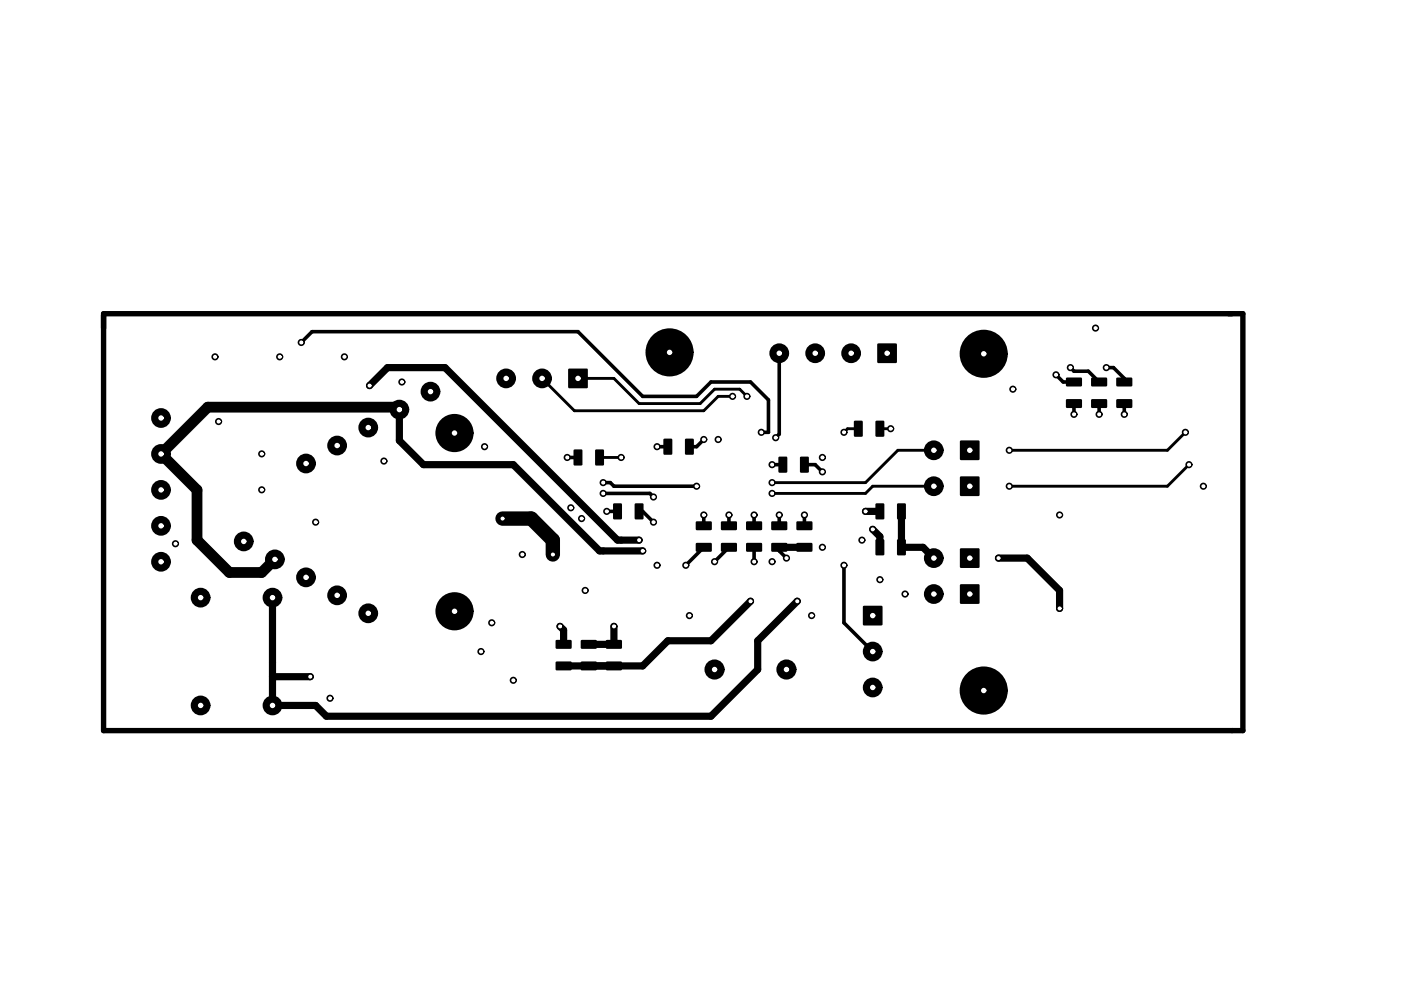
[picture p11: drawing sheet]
<svg xmlns="http://www.w3.org/2000/svg" width="297mm" height="210mm" viewBox="0 0 297 210" stroke-linecap="round" stroke-linejoin="round" font-family="sans-serif">
<path d="M22 66.5h241.5v88.4h-241.5z" fill="none" stroke="#000" stroke-width="1.1"/>
<g fill="#000">
<path d="M120.7 78.4h3.7v3.7h-3.7zM186.2 73h3.7v3.8h-3.7zM121.8 95.5h1.5v3h-1.5zM126.4 95.5h1.4v3h-1.4zM140.9 93.2h1.4v3h-1.4zM145.4 93.2h1.5v3h-1.5zM165.3 97h1.4v3h-1.4zM169.8 97h1.5v3h-1.5zM181.3 89.4h1.4v3h-1.4zM185.8 89.4h1.5v3h-1.5zM203.7 93.6h3.8v3.7h-3.8zM226.2 80.3h3v1.4h-3z"/>
<path d="M226.2 84.8h3v1.5h-3zM231.5 80.3h3v1.4h-3zM231.5 84.8h3v1.5h-3zM236.9 80.3h3v1.4h-3zM236.9 84.8h3v1.5h-3zM130.2 106.9h1.5v3h-1.5zM134.8 106.9h1.4v3h-1.4zM147.7 115.3h3v1.5h-3zM147.7 110.7h3v1.5h-3zM153.1 115.3h2.9v1.5h-2.9zM153.1 110.7h2.9v1.5h-2.9zM158.4 115.3h3v1.5h-3z"/>
<path d="M158.4 110.7h3v1.5h-3zM163.7 115.3h3v1.5h-3zM163.7 110.7h3v1.5h-3zM169.1 115.3h2.9v1.5h-2.9zM169.1 110.7h2.9v1.5h-2.9zM185.8 106.9h1.5v3h-1.5zM185.8 114.6h1.5v2.9h-1.5zM190.4 106.9h1.4v3h-1.4zM190.4 114.6h1.4v2.9h-1.4zM203.7 116.5h3.8v3.7h-3.8zM203.7 101.2h3.8v3.8h-3.8zM118 135.9h3v1.4h-3z"/>
<path d="M123.3 135.9h3v1.4h-3zM128.7 135.9h3v1.4h-3zM183.2 128.7h3.7v3.7h-3.7zM203.7 124.1h3.8v3.7h-3.8zM118 140.5h3v1.4h-3zM123.3 140.5h3v1.4h-3zM128.7 140.5h3v1.4h-3z"/>
<circle cx="45.6" cy="75.7" r=".53"/>
<circle cx="59.3" cy="75.7" r=".53"/>
<circle cx="63.9" cy="72.6" r=".53"/>
<circle cx="73" cy="75.7" r=".53"/>
<circle cx="142" cy="74.7" r="4.9"/>
<circle cx="165.2" cy="74.9" r="1.87"/>
<circle cx="172.8" cy="74.9" r="1.87"/>
<circle cx="180.5" cy="74.9" r="1.87"/>
<circle cx="208.6" cy="75" r="4.9"/>
<circle cx="223.9" cy="79.5" r=".53"/>
<circle cx="226.9" cy="77.9" r=".53"/>
<circle cx="232.3" cy="69.6" r=".53"/>
<circle cx="234.6" cy="77.9" r=".53"/>
<circle cx="34.1" cy="96.2" r="1.87"/>
<circle cx="34.1" cy="88.6" r="1.87"/>
<circle cx="46.3" cy="89.4" r=".53"/>
<circle cx="55.5" cy="96.2" r=".53"/>
<circle cx="64.9" cy="98.3" r="1.87"/>
<circle cx="71.5" cy="94.5" r="1.87"/>
<circle cx="78.1" cy="90.7" r="1.87"/>
<circle cx="78.3" cy="81.8" r=".53"/>
<circle cx="81.4" cy="97.8" r=".53"/>
<circle cx="84.7" cy="86.8" r="1.87"/>
<circle cx="85.2" cy="81" r=".53"/>
<circle cx="91.3" cy="83" r="1.87"/>
<circle cx="96.4" cy="91.8" r="3.8"/>
<circle cx="102.7" cy="94.7" r=".53"/>
<circle cx="107.3" cy="80.2" r="1.87"/>
<circle cx="114.9" cy="80.2" r="1.87"/>
<circle cx="120.3" cy="97" r=".53"/>
<circle cx="131.7" cy="97" r=".53"/>
<circle cx="139.3" cy="94.7" r=".53"/>
<circle cx="149.2" cy="93.2" r=".53"/>
<circle cx="152.3" cy="93.2" r=".53"/>
<circle cx="155.3" cy="84" r=".53"/>
<circle cx="158.4" cy="84" r=".53"/>
<circle cx="161.4" cy="91.7" r=".53"/>
<circle cx="163.7" cy="98.5" r=".53"/>
<circle cx="164.5" cy="92.8" r=".53"/>
<circle cx="174.4" cy="97" r=".53"/>
<circle cx="178.9" cy="91.7" r=".53"/>
<circle cx="188.8" cy="90.9" r=".53"/>
<circle cx="198" cy="95.5" r="1.87"/>
<circle cx="214" cy="95.5" r=".53"/>
<circle cx="214.7" cy="82.5" r=".53"/>
<circle cx="227.7" cy="87.9" r=".53"/>
<circle cx="233" cy="87.9" r=".53"/>
<circle cx="238.4" cy="87.9" r=".53"/>
<circle cx="251.3" cy="91.7" r=".53"/>
<circle cx="252.1" cy="98.5" r=".53"/>
<circle cx="34.1" cy="103.9" r="1.87"/>
<circle cx="34.1" cy="111.5" r="1.87"/>
<circle cx="34.1" cy="119.1" r="1.87"/>
<circle cx="37.2" cy="115.3" r=".53"/>
<circle cx="51.7" cy="114.8" r="1.87"/>
<circle cx="55.5" cy="103.9" r=".53"/>
<circle cx="58.3" cy="118.6" r="1.87"/>
<circle cx="66.9" cy="110.7" r=".53"/>
<circle cx="106.5" cy="109.9" r=".53"/>
<circle cx="110.7" cy="117.6" r=".53"/>
<circle cx="117.2" cy="117.6" r=".53"/>
<circle cx="121" cy="107.7" r=".53"/>
<circle cx="123.3" cy="109.9" r=".53"/>
<circle cx="127.9" cy="102.3" r=".53"/>
<circle cx="127.9" cy="104.6" r=".53"/>
<circle cx="128.6" cy="108.4" r=".53"/>
<circle cx="135.5" cy="114.5" r=".53"/>
<circle cx="136.3" cy="116.8" r=".53"/>
<circle cx="138.5" cy="110.7" r=".53"/>
<circle cx="138.5" cy="105.4" r=".53"/>
<circle cx="139.3" cy="119.9" r=".53"/>
<circle cx="145.4" cy="119.9" r=".53"/>
<circle cx="147.7" cy="103.1" r=".53"/>
<circle cx="149.2" cy="109.2" r=".53"/>
<circle cx="151.5" cy="119.1" r=".53"/>
<circle cx="154.5" cy="109.2" r=".53"/>
<circle cx="159.9" cy="109.2" r=".53"/>
<circle cx="159.9" cy="119.1" r=".53"/>
<circle cx="163.7" cy="102.3" r=".53"/>
<circle cx="163.7" cy="104.6" r=".53"/>
<circle cx="163.7" cy="119.1" r=".53"/>
<circle cx="165.2" cy="109.2" r=".53"/>
<circle cx="166.7" cy="118.3" r=".53"/>
<circle cx="170.6" cy="109.2" r=".53"/>
<circle cx="174.4" cy="116" r=".53"/>
<circle cx="174.4" cy="100" r=".53"/>
<circle cx="178.9" cy="119.9" r=".53"/>
<circle cx="182.7" cy="114.5" r=".53"/>
<circle cx="183.5" cy="108.4" r=".53"/>
<circle cx="185" cy="112.2" r=".53"/>
<circle cx="198" cy="118.3" r="1.87"/>
<circle cx="198" cy="103.1" r="1.87"/>
<circle cx="211.7" cy="118.3" r=".53"/>
<circle cx="214" cy="103.1" r=".53"/>
<circle cx="224.7" cy="109.2" r=".53"/>
<circle cx="255.1" cy="103.1" r=".53"/>
<circle cx="42.5" cy="126.7" r="1.87"/>
<circle cx="57.8" cy="126.7" r="1.87"/>
<circle cx="64.9" cy="122.4" r="1.87"/>
<circle cx="71.5" cy="126.2" r="1.87"/>
<circle cx="78.1" cy="130" r="1.87"/>
<circle cx="96.4" cy="129.6" r="3.8"/>
<circle cx="102" cy="138.1" r=".53"/>
<circle cx="104.3" cy="132" r=".53"/>
<circle cx="118.7" cy="132.8" r=".53"/>
<circle cx="124.1" cy="125.2" r=".53"/>
<circle cx="130.2" cy="132.8" r=".53"/>
<circle cx="146.2" cy="130.5" r=".53"/>
<circle cx="159.1" cy="127.5" r=".53"/>
<circle cx="169" cy="127.5" r=".53"/>
<circle cx="172.1" cy="130.5" r=".53"/>
<circle cx="185" cy="138.1" r="1.87"/>
<circle cx="186.6" cy="122.9" r=".53"/>
<circle cx="191.9" cy="126" r=".53"/>
<circle cx="198" cy="126" r="1.87"/>
<circle cx="224.7" cy="129" r=".53"/>
<circle cx="42.5" cy="149.6" r="1.87"/>
<circle cx="57.8" cy="149.6" r="1.87"/>
<circle cx="65.8" cy="143.5" r=".53"/>
<circle cx="70" cy="148" r=".53"/>
<circle cx="108.8" cy="144.2" r=".53"/>
<circle cx="151.5" cy="142" r="1.91"/>
<circle cx="166.7" cy="142" r="1.91"/>
<circle cx="185" cy="145.8" r="1.87"/>
<circle cx="208.6" cy="146.4" r="4.9"/>
</g>
<g fill="none" stroke="#000" stroke-width=".46">
<path d="M120.7 78.4h3.7v3.7h-3.7zM186.2 73h3.7v3.8h-3.7zM121.8 95.5h1.5v3h-1.5zM126.4 95.5h1.4v3h-1.4zM140.9 93.2h1.4v3h-1.4zM145.4 93.2h1.5v3h-1.5zM165.3 97h1.4v3h-1.4zM169.8 97h1.5v3h-1.5zM181.3 89.4h1.4v3h-1.4zM185.8 89.4h1.5v3h-1.5zM203.7 93.6h3.8v3.7h-3.8zM226.2 80.3h3v1.4h-3z"/>
<path d="M226.2 84.8h3v1.5h-3zM231.5 80.3h3v1.4h-3zM231.5 84.8h3v1.5h-3zM236.9 80.3h3v1.4h-3zM236.9 84.8h3v1.5h-3zM130.2 106.9h1.5v3h-1.5zM134.8 106.9h1.4v3h-1.4zM147.7 115.3h3v1.5h-3zM147.7 110.7h3v1.5h-3zM153.1 115.3h2.9v1.5h-2.9zM153.1 110.7h2.9v1.5h-2.9zM158.4 115.3h3v1.5h-3z"/>
<path d="M158.4 110.7h3v1.5h-3zM163.7 115.3h3v1.5h-3zM163.7 110.7h3v1.5h-3zM169.1 115.3h2.9v1.5h-2.9zM169.1 110.7h2.9v1.5h-2.9zM185.8 106.9h1.5v3h-1.5zM185.8 114.6h1.5v2.9h-1.5zM190.4 106.9h1.4v3h-1.4zM190.4 114.6h1.4v2.9h-1.4zM203.7 116.5h3.8v3.7h-3.8zM203.7 101.2h3.8v3.8h-3.8zM118 135.9h3v1.4h-3z"/>
<path d="M123.3 135.9h3v1.4h-3zM128.7 135.9h3v1.4h-3zM183.2 128.7h3.7v3.7h-3.7zM203.7 124.1h3.8v3.7h-3.8zM118 140.5h3v1.4h-3zM123.3 140.5h3v1.4h-3zM128.7 140.5h3v1.4h-3z"/>
<circle cx="45.6" cy="75.7" r=".53"/>
<circle cx="59.3" cy="75.7" r=".53"/>
<circle cx="63.9" cy="72.6" r=".53"/>
<circle cx="73" cy="75.7" r=".53"/>
<circle cx="142" cy="74.7" r="4.9"/>
<circle cx="165.2" cy="74.9" r="1.87"/>
<circle cx="172.8" cy="74.9" r="1.87"/>
<circle cx="180.5" cy="74.9" r="1.87"/>
<circle cx="208.6" cy="75" r="4.9"/>
<circle cx="223.9" cy="79.5" r=".53"/>
<circle cx="226.9" cy="77.9" r=".53"/>
<circle cx="232.3" cy="69.6" r=".53"/>
<circle cx="234.6" cy="77.9" r=".53"/>
<circle cx="34.1" cy="96.2" r="1.87"/>
<circle cx="34.1" cy="88.6" r="1.87"/>
<circle cx="46.3" cy="89.4" r=".53"/>
<circle cx="55.5" cy="96.2" r=".53"/>
<circle cx="64.9" cy="98.3" r="1.87"/>
<circle cx="71.5" cy="94.5" r="1.87"/>
<circle cx="78.1" cy="90.7" r="1.87"/>
<circle cx="78.3" cy="81.8" r=".53"/>
<circle cx="81.4" cy="97.8" r=".53"/>
<circle cx="84.7" cy="86.8" r="1.87"/>
<circle cx="85.2" cy="81" r=".53"/>
<circle cx="91.3" cy="83" r="1.87"/>
<circle cx="96.4" cy="91.8" r="3.8"/>
<circle cx="102.7" cy="94.7" r=".53"/>
<circle cx="107.3" cy="80.2" r="1.87"/>
<circle cx="114.9" cy="80.2" r="1.87"/>
<circle cx="120.3" cy="97" r=".53"/>
<circle cx="131.7" cy="97" r=".53"/>
<circle cx="139.3" cy="94.7" r=".53"/>
<circle cx="149.2" cy="93.2" r=".53"/>
<circle cx="152.3" cy="93.2" r=".53"/>
<circle cx="155.3" cy="84" r=".53"/>
<circle cx="158.4" cy="84" r=".53"/>
<circle cx="161.4" cy="91.7" r=".53"/>
<circle cx="163.7" cy="98.5" r=".53"/>
<circle cx="164.5" cy="92.8" r=".53"/>
<circle cx="174.4" cy="97" r=".53"/>
<circle cx="178.9" cy="91.7" r=".53"/>
<circle cx="188.8" cy="90.9" r=".53"/>
<circle cx="198" cy="95.5" r="1.87"/>
<circle cx="214" cy="95.5" r=".53"/>
<circle cx="214.7" cy="82.5" r=".53"/>
<circle cx="227.7" cy="87.9" r=".53"/>
<circle cx="233" cy="87.9" r=".53"/>
<circle cx="238.4" cy="87.9" r=".53"/>
<circle cx="251.3" cy="91.7" r=".53"/>
<circle cx="252.1" cy="98.5" r=".53"/>
<circle cx="34.1" cy="103.9" r="1.87"/>
<circle cx="34.1" cy="111.5" r="1.87"/>
<circle cx="34.1" cy="119.1" r="1.87"/>
<circle cx="37.2" cy="115.3" r=".53"/>
<circle cx="51.7" cy="114.8" r="1.87"/>
<circle cx="55.5" cy="103.9" r=".53"/>
<circle cx="58.3" cy="118.6" r="1.87"/>
<circle cx="66.9" cy="110.7" r=".53"/>
<circle cx="106.5" cy="109.9" r=".53"/>
<circle cx="110.7" cy="117.6" r=".53"/>
<circle cx="117.2" cy="117.6" r=".53"/>
<circle cx="121" cy="107.7" r=".53"/>
<circle cx="123.3" cy="109.9" r=".53"/>
<circle cx="127.9" cy="102.3" r=".53"/>
<circle cx="127.9" cy="104.6" r=".53"/>
<circle cx="128.6" cy="108.4" r=".53"/>
<circle cx="135.5" cy="114.5" r=".53"/>
<circle cx="136.3" cy="116.8" r=".53"/>
<circle cx="138.5" cy="110.7" r=".53"/>
<circle cx="138.5" cy="105.4" r=".53"/>
<circle cx="139.3" cy="119.9" r=".53"/>
<circle cx="145.4" cy="119.9" r=".53"/>
<circle cx="147.7" cy="103.1" r=".53"/>
<circle cx="149.2" cy="109.2" r=".53"/>
<circle cx="151.5" cy="119.1" r=".53"/>
<circle cx="154.5" cy="109.2" r=".53"/>
<circle cx="159.9" cy="109.2" r=".53"/>
<circle cx="159.9" cy="119.1" r=".53"/>
<circle cx="163.7" cy="102.3" r=".53"/>
<circle cx="163.7" cy="104.6" r=".53"/>
<circle cx="163.7" cy="119.1" r=".53"/>
<circle cx="165.2" cy="109.2" r=".53"/>
<circle cx="166.7" cy="118.3" r=".53"/>
<circle cx="170.6" cy="109.2" r=".53"/>
<circle cx="174.4" cy="116" r=".53"/>
<circle cx="174.4" cy="100" r=".53"/>
<circle cx="178.9" cy="119.9" r=".53"/>
<circle cx="182.7" cy="114.5" r=".53"/>
<circle cx="183.5" cy="108.4" r=".53"/>
<circle cx="185" cy="112.2" r=".53"/>
<circle cx="198" cy="118.3" r="1.87"/>
<circle cx="198" cy="103.1" r="1.87"/>
<circle cx="211.7" cy="118.3" r=".53"/>
<circle cx="214" cy="103.1" r=".53"/>
<circle cx="224.7" cy="109.2" r=".53"/>
<circle cx="255.1" cy="103.1" r=".53"/>
<circle cx="42.5" cy="126.7" r="1.87"/>
<circle cx="57.8" cy="126.7" r="1.87"/>
<circle cx="64.9" cy="122.4" r="1.87"/>
<circle cx="71.5" cy="126.2" r="1.87"/>
<circle cx="78.1" cy="130" r="1.87"/>
<circle cx="96.4" cy="129.6" r="3.8"/>
<circle cx="102" cy="138.1" r=".53"/>
<circle cx="104.3" cy="132" r=".53"/>
<circle cx="118.7" cy="132.8" r=".53"/>
<circle cx="124.1" cy="125.2" r=".53"/>
<circle cx="130.2" cy="132.8" r=".53"/>
<circle cx="146.2" cy="130.5" r=".53"/>
<circle cx="159.1" cy="127.5" r=".53"/>
<circle cx="169" cy="127.5" r=".53"/>
<circle cx="172.1" cy="130.5" r=".53"/>
<circle cx="185" cy="138.1" r="1.87"/>
<circle cx="186.6" cy="122.9" r=".53"/>
<circle cx="191.9" cy="126" r=".53"/>
<circle cx="198" cy="126" r="1.87"/>
<circle cx="224.7" cy="129" r=".53"/>
<circle cx="42.5" cy="149.6" r="1.87"/>
<circle cx="57.8" cy="149.6" r="1.87"/>
<circle cx="65.8" cy="143.5" r=".53"/>
<circle cx="70" cy="148" r=".53"/>
<circle cx="108.8" cy="144.2" r=".53"/>
<circle cx="151.5" cy="142" r="1.91"/>
<circle cx="166.7" cy="142" r="1.91"/>
<circle cx="185" cy="145.8" r="1.87"/>
<circle cx="208.6" cy="146.4" r="4.9"/>
</g>
<path d="M78.3 81.8l3.9-3.9h12.2l36.5 36.6h4.6M84.7 86.8v6.6l5.1 5.1h19l18.3 18.3h9.2M165.2 116h5.4M183.5 108.4h3.1M185 112.2l1.6 1.6v2.2M191.1 108.4v7.6h4.6l2.3 2.3M211.7 118.3h6.1l6.9 6.9v3.8M57.8 126.7v22.9h9.1l2.3 2.3h81.5l9.9-9.9v-6.1l8.4-8.4M118.7 132.8l.8 .8v3M130.2 132.8v3.8h-5.4M159.1 127.5l-8.4 8.4h-9.1l-5.3 5.3h-16.8M57.8 143.5h8" fill="none" stroke="#000" stroke-width="1.5"/>
<path d="M114.9 80.2l6.9 6.9h27.4l3.1-3.1h3M122.5 80.2h7.7l5.3 5.4h13l3-3.1h5.3l1.6 1.5M127.1 97h4.6M182 90.9h-2.3l-.8 .8M186.6 90.9h2.2M198 95.5h-7.6l-6.9 6.8h-19.8M251.3 91.7l-3.8 3.8h-33.5M252.1 98.5l-4.6 4.6h-33.5M198 103.1h-13l-1.5 1.5h-19.8" fill="none" stroke="#000" stroke-width=".61"/>
<g fill="none" stroke="#000" stroke-width=".76">
<path d="M63.9 72.6l2.3-2.3h56.3l13.8 13.7h11.4l3-3h8.4l3.8 3.8v6.9h-1.5M165.2 74.9v17.1l-.7 .8M223.9 79.5l1.5 1.5h2.3M226.9 77.9l.8 .8h3l2.3 2.3M234.6 77.9h1.5l2.3 2.3v.8M120.3 97h2.2M139.3 94.7h2.3M149.2 93.2l-1.5 1.5h-1.5M163.7 98.5h2.3M170.6 98.5h2.2l1.6 1.5M227.7 85.6v2.3M233 85.6v2.3"/>
<path d="M238.4 85.6v2.3M127.9 104.6h9.9l.7 .8M127.9 102.3h1.5l.8 .8h17.5M128.6 108.4h2.3M135.5 108.4h.8l2.2 2.3M149.2 116l-3.8 3.9M149.2 109.2v2.3M154.5 116l-3 3.1M154.5 109.2v2.3M159.9 109.2v2.3M159.9 116v3.1M165.2 109.2v2.3"/>
<path d="M165.2 116v.8l1.5 1.5M170.6 109.2v2.3M178.9 119.9v12.1l6.1 6.1"/>
</g>
<path d="M84.7 86.8l-.5-.5h-40.1l-10 9.9 7.7 7.7v10.6l6.8 6.9h6.9l2.8-2.8M58.3 118.6h.1" fill="none" stroke="#000" stroke-width="2.3"/>
<path d="M106.5 109.9h6.1l4.6 4.6v3.1" fill="none" stroke="#000" stroke-width="3"/>
<circle cx="224.7" cy="129" r=".19" fill="#fff"/>
<circle cx="224.7" cy="129" r=".19" fill="none" stroke="#fff" stroke-width=".46"/>
<circle cx="211.7" cy="118.3" r=".19" fill="#fff"/>
<circle cx="211.7" cy="118.3" r=".19" fill="none" stroke="#fff" stroke-width=".46"/>
<circle cx="163.7" cy="102.3" r=".19" fill="#fff"/>
<circle cx="163.7" cy="102.3" r=".19" fill="none" stroke="#fff" stroke-width=".46"/>
<circle cx="163.7" cy="104.6" r=".19" fill="#fff"/>
<circle cx="163.7" cy="104.6" r=".19" fill="none" stroke="#fff" stroke-width=".46"/>
<circle cx="214" cy="95.5" r=".19" fill="#fff"/>
<circle cx="214" cy="95.5" r=".19" fill="none" stroke="#fff" stroke-width=".46"/>
<circle cx="251.3" cy="91.7" r=".19" fill="#fff"/>
<circle cx="251.3" cy="91.7" r=".19" fill="none" stroke="#fff" stroke-width=".46"/>
<circle cx="214" cy="103.1" r=".19" fill="#fff"/>
<circle cx="214" cy="103.1" r=".19" fill="none" stroke="#fff" stroke-width=".46"/>
<circle cx="252.1" cy="98.5" r=".19" fill="#fff"/>
<circle cx="252.1" cy="98.5" r=".19" fill="none" stroke="#fff" stroke-width=".46"/>
<circle cx="185" cy="112.2" r=".19" fill="#fff"/>
<circle cx="185" cy="112.2" r=".19" fill="none" stroke="#fff" stroke-width=".46"/>
<circle cx="159.1" cy="127.5" r=".19" fill="#fff"/>
<circle cx="159.1" cy="127.5" r=".19" fill="none" stroke="#fff" stroke-width=".46"/>
<circle cx="178.9" cy="119.9" r=".19" fill="#fff"/>
<circle cx="178.9" cy="119.9" r=".19" fill="none" stroke="#fff" stroke-width=".46"/>
<circle cx="127.9" cy="104.6" r=".19" fill="#fff"/>
<circle cx="127.9" cy="104.6" r=".19" fill="none" stroke="#fff" stroke-width=".46"/>
<circle cx="138.5" cy="105.4" r=".19" fill="#fff"/>
<circle cx="138.5" cy="105.4" r=".19" fill="none" stroke="#fff" stroke-width=".46"/>
<circle cx="147.7" cy="103.1" r=".19" fill="#fff"/>
<circle cx="147.7" cy="103.1" r=".19" fill="none" stroke="#fff" stroke-width=".46"/>
<circle cx="127.9" cy="102.3" r=".19" fill="#fff"/>
<circle cx="127.9" cy="102.3" r=".19" fill="none" stroke="#fff" stroke-width=".46"/>
<circle cx="169" cy="127.5" r=".19" fill="#fff"/>
<circle cx="169" cy="127.5" r=".19" fill="none" stroke="#fff" stroke-width=".46"/>
<circle cx="65.8" cy="143.5" r=".19" fill="#fff"/>
<circle cx="65.8" cy="143.5" r=".19" fill="none" stroke="#fff" stroke-width=".46"/>
<circle cx="161.4" cy="91.7" r=".19" fill="#fff"/>
<circle cx="161.4" cy="91.7" r=".19" fill="none" stroke="#fff" stroke-width=".46"/>
<circle cx="63.9" cy="72.6" r=".19" fill="#fff"/>
<circle cx="63.9" cy="72.6" r=".19" fill="none" stroke="#fff" stroke-width=".46"/>
<circle cx="78.3" cy="81.8" r=".19" fill="#fff"/>
<circle cx="78.3" cy="81.8" r=".19" fill="none" stroke="#fff" stroke-width=".46"/>
<circle cx="135.5" cy="114.5" r=".19" fill="#fff"/>
<circle cx="135.5" cy="114.5" r=".19" fill="none" stroke="#fff" stroke-width=".46"/>
<circle cx="136.3" cy="116.8" r=".19" fill="#fff"/>
<circle cx="136.3" cy="116.8" r=".19" fill="none" stroke="#fff" stroke-width=".46"/>
<circle cx="155.3" cy="84" r=".19" fill="#fff"/>
<circle cx="155.3" cy="84" r=".19" fill="none" stroke="#fff" stroke-width=".46"/>
<circle cx="158.4" cy="84" r=".19" fill="#fff"/>
<circle cx="158.4" cy="84" r=".19" fill="none" stroke="#fff" stroke-width=".46"/>
<circle cx="164.5" cy="92.8" r=".19" fill="#fff"/>
<circle cx="164.5" cy="92.8" r=".19" fill="none" stroke="#fff" stroke-width=".46"/>
<circle cx="106.5" cy="109.9" r=".19" fill="#fff"/>
<circle cx="106.5" cy="109.9" r=".19" fill="none" stroke="#fff" stroke-width=".46"/>
<circle cx="117.2" cy="117.6" r=".19" fill="#fff"/>
<circle cx="117.2" cy="117.6" r=".19" fill="none" stroke="#fff" stroke-width=".46"/>
<circle cx="118.7" cy="132.8" r=".19" fill="#fff"/>
<circle cx="118.7" cy="132.8" r=".19" fill="none" stroke="#fff" stroke-width=".46"/>
<circle cx="166.7" cy="118.3" r=".19" fill="#fff"/>
<circle cx="166.7" cy="118.3" r=".19" fill="none" stroke="#fff" stroke-width=".46"/>
<circle cx="234.6" cy="77.9" r=".19" fill="#fff"/>
<circle cx="234.6" cy="77.9" r=".19" fill="none" stroke="#fff" stroke-width=".46"/>
<circle cx="108.8" cy="144.2" r=".19" fill="#fff"/>
<circle cx="108.8" cy="144.2" r=".19" fill="none" stroke="#fff" stroke-width=".46"/>
<circle cx="151.5" cy="119.1" r=".19" fill="#fff"/>
<circle cx="151.5" cy="119.1" r=".19" fill="none" stroke="#fff" stroke-width=".46"/>
<circle cx="226.9" cy="77.9" r=".19" fill="#fff"/>
<circle cx="226.9" cy="77.9" r=".19" fill="none" stroke="#fff" stroke-width=".46"/>
<circle cx="149.2" cy="93.2" r=".19" fill="#fff"/>
<circle cx="149.2" cy="93.2" r=".19" fill="none" stroke="#fff" stroke-width=".46"/>
<circle cx="182.7" cy="114.5" r=".19" fill="#fff"/>
<circle cx="182.7" cy="114.5" r=".19" fill="none" stroke="#fff" stroke-width=".46"/>
<circle cx="178.9" cy="91.7" r=".19" fill="#fff"/>
<circle cx="178.9" cy="91.7" r=".19" fill="none" stroke="#fff" stroke-width=".46"/>
<circle cx="131.7" cy="97" r=".19" fill="#fff"/>
<circle cx="131.7" cy="97" r=".19" fill="none" stroke="#fff" stroke-width=".46"/>
<circle cx="145.4" cy="119.9" r=".19" fill="#fff"/>
<circle cx="145.4" cy="119.9" r=".19" fill="none" stroke="#fff" stroke-width=".46"/>
<circle cx="223.9" cy="79.5" r=".19" fill="#fff"/>
<circle cx="223.9" cy="79.5" r=".19" fill="none" stroke="#fff" stroke-width=".46"/>
<circle cx="121" cy="107.7" r=".19" fill="#fff"/>
<circle cx="121" cy="107.7" r=".19" fill="none" stroke="#fff" stroke-width=".46"/>
<circle cx="55.5" cy="103.9" r=".19" fill="#fff"/>
<circle cx="55.5" cy="103.9" r=".19" fill="none" stroke="#fff" stroke-width=".46"/>
<circle cx="81.4" cy="97.8" r=".19" fill="#fff"/>
<circle cx="81.4" cy="97.8" r=".19" fill="none" stroke="#fff" stroke-width=".46"/>
<circle cx="55.5" cy="96.2" r=".19" fill="#fff"/>
<circle cx="55.5" cy="96.2" r=".19" fill="none" stroke="#fff" stroke-width=".46"/>
<circle cx="66.9" cy="110.7" r=".19" fill="#fff"/>
<circle cx="66.9" cy="110.7" r=".19" fill="none" stroke="#fff" stroke-width=".46"/>
<circle cx="128.6" cy="108.4" r=".19" fill="#fff"/>
<circle cx="128.6" cy="108.4" r=".19" fill="none" stroke="#fff" stroke-width=".46"/>
<circle cx="130.2" cy="132.8" r=".19" fill="#fff"/>
<circle cx="130.2" cy="132.8" r=".19" fill="none" stroke="#fff" stroke-width=".46"/>
<circle cx="163.7" cy="98.5" r=".19" fill="#fff"/>
<circle cx="163.7" cy="98.5" r=".19" fill="none" stroke="#fff" stroke-width=".46"/>
<circle cx="159.9" cy="109.2" r=".19" fill="#fff"/>
<circle cx="159.9" cy="109.2" r=".19" fill="none" stroke="#fff" stroke-width=".46"/>
<circle cx="139.3" cy="119.9" r=".19" fill="#fff"/>
<circle cx="139.3" cy="119.9" r=".19" fill="none" stroke="#fff" stroke-width=".46"/>
<circle cx="174.4" cy="116" r=".19" fill="#fff"/>
<circle cx="174.4" cy="116" r=".19" fill="none" stroke="#fff" stroke-width=".46"/>
<circle cx="214.7" cy="82.5" r=".19" fill="#fff"/>
<circle cx="214.7" cy="82.5" r=".19" fill="none" stroke="#fff" stroke-width=".46"/>
<circle cx="170.6" cy="109.2" r=".19" fill="#fff"/>
<circle cx="170.6" cy="109.2" r=".19" fill="none" stroke="#fff" stroke-width=".46"/>
<circle cx="163.7" cy="119.1" r=".19" fill="#fff"/>
<circle cx="163.7" cy="119.1" r=".19" fill="none" stroke="#fff" stroke-width=".46"/>
<circle cx="152.3" cy="93.2" r=".19" fill="#fff"/>
<circle cx="152.3" cy="93.2" r=".19" fill="none" stroke="#fff" stroke-width=".46"/>
<circle cx="146.2" cy="130.5" r=".19" fill="#fff"/>
<circle cx="146.2" cy="130.5" r=".19" fill="none" stroke="#fff" stroke-width=".46"/>
<circle cx="46.3" cy="89.4" r=".19" fill="#fff"/>
<circle cx="46.3" cy="89.4" r=".19" fill="none" stroke="#fff" stroke-width=".46"/>
<circle cx="172.1" cy="130.5" r=".19" fill="#fff"/>
<circle cx="172.1" cy="130.5" r=".19" fill="none" stroke="#fff" stroke-width=".46"/>
<circle cx="139.3" cy="94.7" r=".19" fill="#fff"/>
<circle cx="139.3" cy="94.7" r=".19" fill="none" stroke="#fff" stroke-width=".46"/>
<circle cx="85.2" cy="81" r=".19" fill="#fff"/>
<circle cx="85.2" cy="81" r=".19" fill="none" stroke="#fff" stroke-width=".46"/>
<circle cx="73" cy="75.7" r=".19" fill="#fff"/>
<circle cx="73" cy="75.7" r=".19" fill="none" stroke="#fff" stroke-width=".46"/>
<circle cx="59.3" cy="75.7" r=".19" fill="#fff"/>
<circle cx="59.3" cy="75.7" r=".19" fill="none" stroke="#fff" stroke-width=".46"/>
<circle cx="154.5" cy="109.2" r=".19" fill="#fff"/>
<circle cx="154.5" cy="109.2" r=".19" fill="none" stroke="#fff" stroke-width=".46"/>
<circle cx="165.2" cy="109.2" r=".19" fill="#fff"/>
<circle cx="165.2" cy="109.2" r=".19" fill="none" stroke="#fff" stroke-width=".46"/>
<circle cx="233" cy="87.9" r=".19" fill="#fff"/>
<circle cx="233" cy="87.9" r=".19" fill="none" stroke="#fff" stroke-width=".46"/>
<circle cx="70" cy="148" r=".19" fill="#fff"/>
<circle cx="70" cy="148" r=".19" fill="none" stroke="#fff" stroke-width=".46"/>
<circle cx="227.7" cy="87.9" r=".19" fill="#fff"/>
<circle cx="227.7" cy="87.9" r=".19" fill="none" stroke="#fff" stroke-width=".46"/>
<circle cx="188.8" cy="90.9" r=".19" fill="#fff"/>
<circle cx="188.8" cy="90.9" r=".19" fill="none" stroke="#fff" stroke-width=".46"/>
<circle cx="238.4" cy="87.9" r=".19" fill="#fff"/>
<circle cx="238.4" cy="87.9" r=".19" fill="none" stroke="#fff" stroke-width=".46"/>
<circle cx="102" cy="138.1" r=".19" fill="#fff"/>
<circle cx="102" cy="138.1" r=".19" fill="none" stroke="#fff" stroke-width=".46"/>
<circle cx="183.5" cy="108.4" r=".19" fill="#fff"/>
<circle cx="183.5" cy="108.4" r=".19" fill="none" stroke="#fff" stroke-width=".46"/>
<circle cx="174.4" cy="97" r=".19" fill="#fff"/>
<circle cx="174.4" cy="97" r=".19" fill="none" stroke="#fff" stroke-width=".46"/>
<circle cx="149.2" cy="109.2" r=".19" fill="#fff"/>
<circle cx="149.2" cy="109.2" r=".19" fill="none" stroke="#fff" stroke-width=".46"/>
<circle cx="104.3" cy="132" r=".19" fill="#fff"/>
<circle cx="104.3" cy="132" r=".19" fill="none" stroke="#fff" stroke-width=".46"/>
<circle cx="110.7" cy="117.6" r=".19" fill="#fff"/>
<circle cx="110.7" cy="117.6" r=".19" fill="none" stroke="#fff" stroke-width=".46"/>
<circle cx="232.3" cy="69.6" r=".19" fill="#fff"/>
<circle cx="232.3" cy="69.6" r=".19" fill="none" stroke="#fff" stroke-width=".46"/>
<circle cx="255.1" cy="103.1" r=".19" fill="#fff"/>
<circle cx="255.1" cy="103.1" r=".19" fill="none" stroke="#fff" stroke-width=".46"/>
<circle cx="224.7" cy="109.2" r=".19" fill="#fff"/>
<circle cx="224.7" cy="109.2" r=".19" fill="none" stroke="#fff" stroke-width=".46"/>
<circle cx="45.6" cy="75.7" r=".19" fill="#fff"/>
<circle cx="45.6" cy="75.7" r=".19" fill="none" stroke="#fff" stroke-width=".46"/>
<circle cx="102.7" cy="94.7" r=".19" fill="#fff"/>
<circle cx="102.7" cy="94.7" r=".19" fill="none" stroke="#fff" stroke-width=".46"/>
<circle cx="123.3" cy="109.9" r=".19" fill="#fff"/>
<circle cx="123.3" cy="109.9" r=".19" fill="none" stroke="#fff" stroke-width=".46"/>
<circle cx="120.3" cy="97" r=".19" fill="#fff"/>
<circle cx="120.3" cy="97" r=".19" fill="none" stroke="#fff" stroke-width=".46"/>
<circle cx="124.1" cy="125.2" r=".19" fill="#fff"/>
<circle cx="124.1" cy="125.2" r=".19" fill="none" stroke="#fff" stroke-width=".46"/>
<circle cx="191.9" cy="126" r=".19" fill="#fff"/>
<circle cx="191.9" cy="126" r=".19" fill="none" stroke="#fff" stroke-width=".46"/>
<circle cx="186.6" cy="122.9" r=".19" fill="#fff"/>
<circle cx="186.6" cy="122.9" r=".19" fill="none" stroke="#fff" stroke-width=".46"/>
<circle cx="37.2" cy="115.3" r=".19" fill="#fff"/>
<circle cx="37.2" cy="115.3" r=".19" fill="none" stroke="#fff" stroke-width=".46"/>
<circle cx="138.5" cy="110.7" r=".19" fill="#fff"/>
<circle cx="138.5" cy="110.7" r=".19" fill="none" stroke="#fff" stroke-width=".46"/>
<circle cx="174.4" cy="100" r=".19" fill="#fff"/>
<circle cx="174.4" cy="100" r=".19" fill="none" stroke="#fff" stroke-width=".46"/>
<circle cx="159.9" cy="119.1" r=".19" fill="#fff"/>
<circle cx="159.9" cy="119.1" r=".19" fill="none" stroke="#fff" stroke-width=".46"/>
<circle cx="188.1" cy="74.9" r=".34" fill="#fff"/>
<circle cx="188.1" cy="74.9" r=".34" fill="none" stroke="#fff" stroke-width=".46"/>
<circle cx="180.5" cy="74.9" r=".34" fill="#fff"/>
<circle cx="180.5" cy="74.9" r=".34" fill="none" stroke="#fff" stroke-width=".46"/>
<circle cx="172.8" cy="74.9" r=".34" fill="#fff"/>
<circle cx="172.8" cy="74.9" r=".34" fill="none" stroke="#fff" stroke-width=".46"/>
<circle cx="165.2" cy="74.9" r=".34" fill="#fff"/>
<circle cx="165.2" cy="74.9" r=".34" fill="none" stroke="#fff" stroke-width=".46"/>
<circle cx="185" cy="130.5" r=".34" fill="#fff"/>
<circle cx="185" cy="130.5" r=".34" fill="none" stroke="#fff" stroke-width=".46"/>
<circle cx="185" cy="138.1" r=".34" fill="#fff"/>
<circle cx="185" cy="138.1" r=".34" fill="none" stroke="#fff" stroke-width=".46"/>
<circle cx="185" cy="145.8" r=".34" fill="#fff"/>
<circle cx="185" cy="145.8" r=".34" fill="none" stroke="#fff" stroke-width=".46"/>
<circle cx="122.5" cy="80.2" r=".34" fill="#fff"/>
<circle cx="122.5" cy="80.2" r=".34" fill="none" stroke="#fff" stroke-width=".46"/>
<circle cx="114.9" cy="80.2" r=".34" fill="#fff"/>
<circle cx="114.9" cy="80.2" r=".34" fill="none" stroke="#fff" stroke-width=".46"/>
<circle cx="107.3" cy="80.2" r=".34" fill="#fff"/>
<circle cx="107.3" cy="80.2" r=".34" fill="none" stroke="#fff" stroke-width=".46"/>
<circle cx="205.6" cy="118.3" r=".34" fill="#fff"/>
<circle cx="205.6" cy="118.3" r=".34" fill="none" stroke="#fff" stroke-width=".46"/>
<circle cx="198" cy="118.3" r=".34" fill="#fff"/>
<circle cx="198" cy="118.3" r=".34" fill="none" stroke="#fff" stroke-width=".46"/>
<circle cx="166.7" cy="142" r=".34" fill="#fff"/>
<circle cx="166.7" cy="142" r=".34" fill="none" stroke="#fff" stroke-width=".46"/>
<circle cx="151.5" cy="142" r=".34" fill="#fff"/>
<circle cx="151.5" cy="142" r=".34" fill="none" stroke="#fff" stroke-width=".46"/>
<circle cx="205.6" cy="126" r=".34" fill="#fff"/>
<circle cx="205.6" cy="126" r=".34" fill="none" stroke="#fff" stroke-width=".46"/>
<circle cx="198" cy="126" r=".34" fill="#fff"/>
<circle cx="198" cy="126" r=".34" fill="none" stroke="#fff" stroke-width=".46"/>
<circle cx="42.5" cy="126.7" r=".34" fill="#fff"/>
<circle cx="42.5" cy="126.7" r=".34" fill="none" stroke="#fff" stroke-width=".46"/>
<circle cx="57.8" cy="126.7" r=".34" fill="#fff"/>
<circle cx="57.8" cy="126.7" r=".34" fill="none" stroke="#fff" stroke-width=".46"/>
<circle cx="42.5" cy="149.6" r=".34" fill="#fff"/>
<circle cx="42.5" cy="149.6" r=".34" fill="none" stroke="#fff" stroke-width=".46"/>
<circle cx="57.8" cy="149.6" r=".34" fill="#fff"/>
<circle cx="57.8" cy="149.6" r=".34" fill="none" stroke="#fff" stroke-width=".46"/>
<circle cx="78.1" cy="130" r=".34" fill="#fff"/>
<circle cx="78.1" cy="130" r=".34" fill="none" stroke="#fff" stroke-width=".46"/>
<circle cx="64.9" cy="122.4" r=".34" fill="#fff"/>
<circle cx="64.9" cy="122.4" r=".34" fill="none" stroke="#fff" stroke-width=".46"/>
<circle cx="71.5" cy="126.2" r=".34" fill="#fff"/>
<circle cx="71.5" cy="126.2" r=".34" fill="none" stroke="#fff" stroke-width=".46"/>
<circle cx="58.3" cy="118.6" r=".34" fill="#fff"/>
<circle cx="58.3" cy="118.6" r=".34" fill="none" stroke="#fff" stroke-width=".46"/>
<circle cx="51.7" cy="114.8" r=".34" fill="#fff"/>
<circle cx="51.7" cy="114.8" r=".34" fill="none" stroke="#fff" stroke-width=".46"/>
<circle cx="34.1" cy="119.1" r=".34" fill="#fff"/>
<circle cx="34.1" cy="119.1" r=".34" fill="none" stroke="#fff" stroke-width=".46"/>
<circle cx="34.1" cy="103.9" r=".34" fill="#fff"/>
<circle cx="34.1" cy="103.9" r=".34" fill="none" stroke="#fff" stroke-width=".46"/>
<circle cx="34.1" cy="111.5" r=".34" fill="#fff"/>
<circle cx="34.1" cy="111.5" r=".34" fill="none" stroke="#fff" stroke-width=".46"/>
<circle cx="34.1" cy="96.2" r=".34" fill="#fff"/>
<circle cx="34.1" cy="96.2" r=".34" fill="none" stroke="#fff" stroke-width=".46"/>
<circle cx="34.1" cy="88.6" r=".34" fill="#fff"/>
<circle cx="34.1" cy="88.6" r=".34" fill="none" stroke="#fff" stroke-width=".46"/>
<circle cx="64.9" cy="98.3" r=".34" fill="#fff"/>
<circle cx="64.9" cy="98.3" r=".34" fill="none" stroke="#fff" stroke-width=".46"/>
<circle cx="78.1" cy="90.7" r=".34" fill="#fff"/>
<circle cx="78.1" cy="90.7" r=".34" fill="none" stroke="#fff" stroke-width=".46"/>
<circle cx="71.5" cy="94.5" r=".34" fill="#fff"/>
<circle cx="71.5" cy="94.5" r=".34" fill="none" stroke="#fff" stroke-width=".46"/>
<circle cx="84.7" cy="86.8" r=".34" fill="#fff"/>
<circle cx="84.7" cy="86.8" r=".34" fill="none" stroke="#fff" stroke-width=".46"/>
<circle cx="91.3" cy="83" r=".34" fill="#fff"/>
<circle cx="91.3" cy="83" r=".34" fill="none" stroke="#fff" stroke-width=".46"/>
<circle cx="96.4" cy="91.8" r=".34" fill="#fff"/>
<circle cx="96.4" cy="91.8" r=".34" fill="none" stroke="#fff" stroke-width=".46"/>
<circle cx="208.6" cy="75" r=".34" fill="#fff"/>
<circle cx="208.6" cy="75" r=".34" fill="none" stroke="#fff" stroke-width=".46"/>
<circle cx="142" cy="74.7" r=".34" fill="#fff"/>
<circle cx="142" cy="74.7" r=".34" fill="none" stroke="#fff" stroke-width=".46"/>
<circle cx="208.6" cy="146.4" r=".34" fill="#fff"/>
<circle cx="208.6" cy="146.4" r=".34" fill="none" stroke="#fff" stroke-width=".46"/>
<circle cx="96.4" cy="129.6" r=".34" fill="#fff"/>
<circle cx="96.4" cy="129.6" r=".34" fill="none" stroke="#fff" stroke-width=".46"/>
<circle cx="205.6" cy="103.1" r=".34" fill="#fff"/>
<circle cx="205.6" cy="103.1" r=".34" fill="none" stroke="#fff" stroke-width=".46"/>
<circle cx="198" cy="103.1" r=".34" fill="#fff"/>
<circle cx="198" cy="103.1" r=".34" fill="none" stroke="#fff" stroke-width=".46"/>
<circle cx="205.6" cy="95.5" r=".34" fill="#fff"/>
<circle cx="205.6" cy="95.5" r=".34" fill="none" stroke="#fff" stroke-width=".46"/>
<circle cx="198" cy="95.5" r=".34" fill="#fff"/>
<circle cx="198" cy="95.5" r=".34" fill="none" stroke="#fff" stroke-width=".46"/>
</svg>
